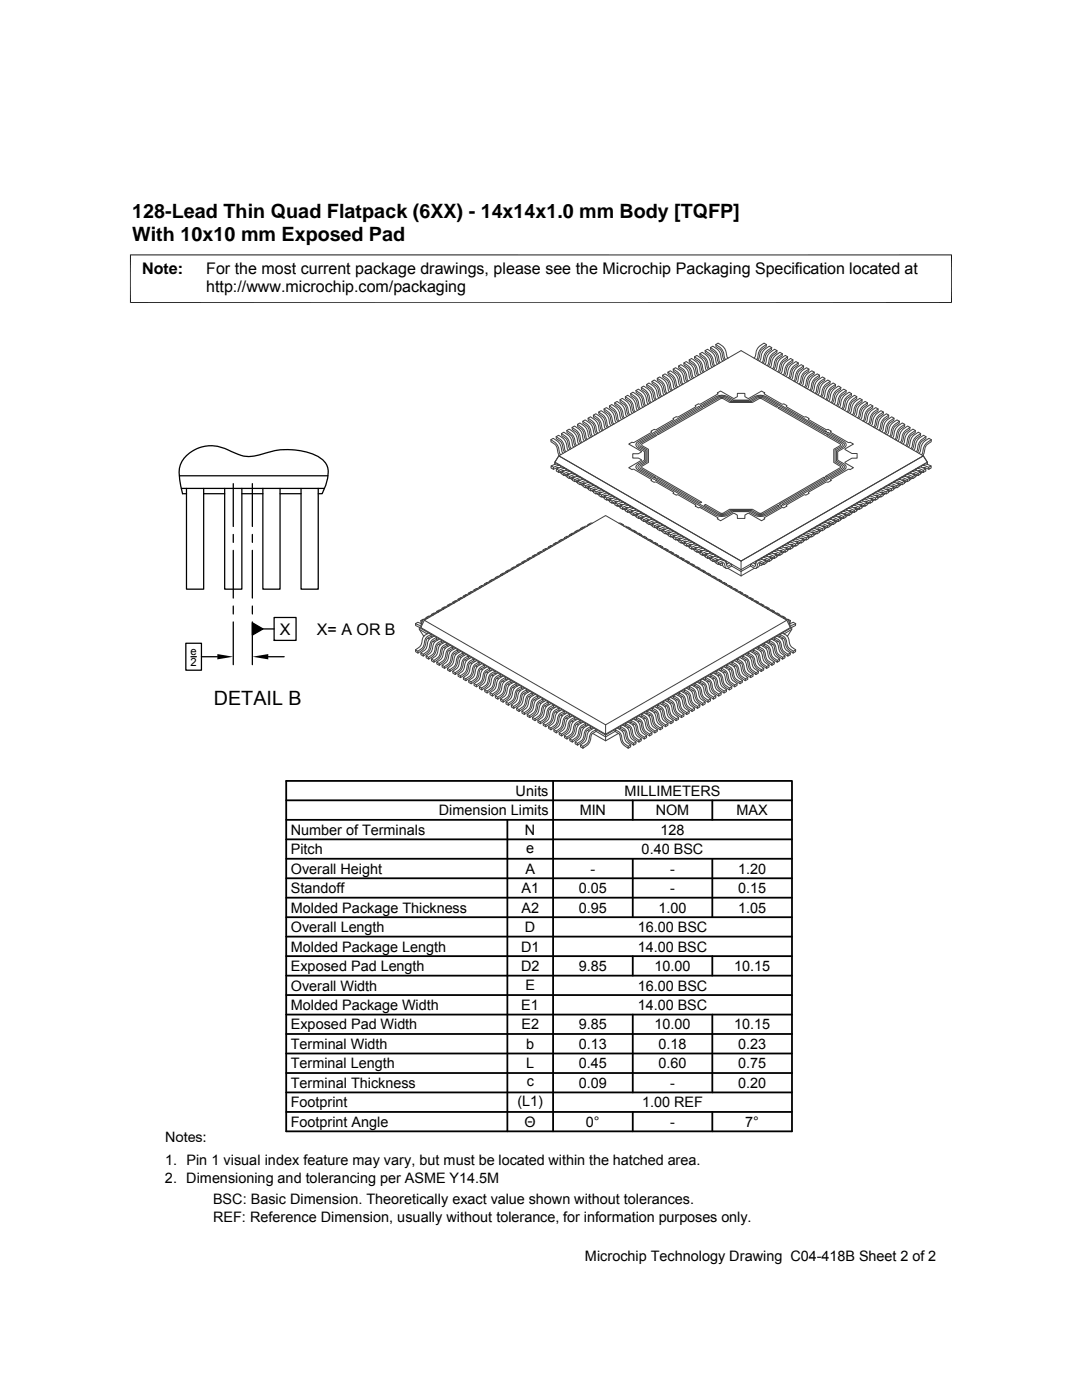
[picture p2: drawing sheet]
<svg xmlns="http://www.w3.org/2000/svg" width="216mm" height="279mm" viewBox="0 0 216 279" stroke-linecap="round" stroke-linejoin="round" font-family="sans-serif">
<defs><g id="words">
<g font-size="3.9">
<text x="26.4" y="43.5">128-Lead Thin Quad Flatpack (6XX) - 14x14x1.0 mm Body [TQFP]</text>
<text x="26.4" y="48">With 10x10 mm Exposed Pad</text>
<text x="42.7" y="140.7">DETAIL B</text>
</g>
<g font-size="3.2">
<text x="28.4" y="54.6">Note:</text>
<text x="41.1" y="54.6">For the most current package drawings, please see the Microchip Packaging Specification located at</text>
<text x="41.1" y="58.3">http://www.microchip.com/packaging</text>
<text x="55.8" y="126.7">X</text>
<text x="63.2" y="126.6">X= A OR B</text>
</g>
<g font-size="2.9">
<text x="102.9" y="158.8">Units</text>
<text x="124.6" y="158.8">MILLIMETERS</text>
<text x="58" y="166.6">Number of Terminals</text>
<text x="87.6" y="162.7">Dimension Limits</text>
<text x="104.8" y="166.6">N</text>
<text x="115.7" y="162.7">MIN</text>
<text x="130.8" y="162.7">NOM</text>
<text x="131.8" y="166.6">128</text>
<text x="147" y="162.7">MAX</text>
<text x="58" y="170.5">Pitch</text>
<text x="105" y="170.2">e</text>
<text x="128" y="170.5">0.40 BSC</text>
<text x="58" y="174.4">Overall Height</text>
<text x="58" y="178.2">Standoff</text>
<text x="104.1" y="178.2">A1</text>
<text x="104.8" y="174.4">A</text>
<text x="115.5" y="178.2">0.05</text>
<text x="117.8" y="174.4">-</text>
<text x="133.7" y="174.4">-</text>
<text x="133.7" y="178.2">-</text>
<text x="147.3" y="174.4">1.20</text>
<text x="147.3" y="178.2">0.15</text>
<text x="58" y="182.1">Molded Package Thickness</text>
<text x="104.1" y="182.1">A2</text>
<text x="115.5" y="182.1">0.95</text>
<text x="131.4" y="182.1">1.00</text>
<text x="147.3" y="182.1">1.05</text>
<text x="58" y="186">Overall Length</text>
<text x="58" y="189.9">Molded Package Length</text>
<text x="104" y="189.9">D1</text>
<text x="104.8" y="186">D</text>
<text x="127.2" y="189.9">14.00 BSC</text>
<text x="127.3" y="186">16.00 BSC</text>
<text x="58" y="197.7">Overall Width</text>
<text x="58" y="193.8">Exposed Pad Length</text>
<text x="104" y="193.8">D2</text>
<text x="104.8" y="197.7">E</text>
<text x="115.5" y="193.8">9.85</text>
<text x="127.3" y="197.7">16.00 BSC</text>
<text x="130.6" y="193.8">10.00</text>
<text x="146.5" y="193.8">10.15</text>
<text x="58" y="201.6">Molded Package Width</text>
<text x="104" y="201.6">E1</text>
<text x="127.2" y="201.6">14.00 BSC</text>
<text x="58" y="209.3">Terminal Width</text>
<text x="58" y="205.4">Exposed Pad Width</text>
<text x="104" y="205.4">E2</text>
<text x="105" y="209.3">b</text>
<text x="115.5" y="205.4">9.85</text>
<text x="115.5" y="209.3">0.13</text>
<text x="130.6" y="205.4">10.00</text>
<text x="131.4" y="209.3">0.18</text>
<text x="146.5" y="205.4">10.15</text>
<text x="147.3" y="209.3">0.23</text>
<text x="58" y="213.2">Terminal Length</text>
<text x="105" y="213.2">L</text>
<text x="115.5" y="213.2">0.45</text>
<text x="131.4" y="213.2">0.60</text>
<text x="147.3" y="213.2">0.75</text>
<text x="58" y="221">Footprint</text>
<text x="58" y="217.1">Terminal Thickness</text>
<text x="103.3" y="220.7">(L1)</text>
<text x="105.1" y="216.8">c</text>
<text x="115.5" y="217.1">0.09</text>
<text x="128.1" y="221">1.00 REF</text>
<text x="133.7" y="217.1">-</text>
<text x="147.3" y="217.1">0.20</text>
<text x="32.9" y="228">Notes:</text>
<text x="58" y="224.9">Footprint Angle</text>
<text x="104.7" y="224.9">Θ</text>
<text x="116.9" y="224.9">0°</text>
<text x="133.7" y="224.9">-</text>
<text x="148.7" y="224.9">7°</text>
<text x="32.9" y="232.6">1. Pin 1 visual index feature may vary, but must be located within the hatched area.</text>
<text x="32.9" y="236.2">2. Dimensioning and tolerancing per ASME Y14.5M</text>
<text x="42.5" y="243.9">REF: Reference Dimension, usually without tolerance, for information purposes only.</text>
<text x="42.5" y="240.2">BSC: Basic Dimension. Theoretically exact value shown without tolerances.</text>
<text x="116.7" y="251.7">Microchip Technology Drawing C04-418B Sheet 2 of 2</text>
</g>
<g font-size="2.2">
<text x="38" y="130.8">e</text>
<text x="38" y="132.9">2</text>
</g>
</g></defs>
<g fill="none" stroke="#404040" stroke-width=".2">
<path d="M123.7 79.8a2.95 2.95 0 0 1 1.8 2.7l.2 .3M124.8 79.2a2.96 2.96 0 0 1 1.7 2.7l.3 .3M125.8 78.5a2.88 2.88 0 0 1 1.8 2.7l.2 .4M126.9 77.9a3.3 3.3 0 0 1 1.8 2.8l.2 .2M128 77.3a3.2 3.2 0 0 1 1.8 2.8l.2 .2M129 76.7a3.1 3.1 0 0 1 1.8 2.8l.2 .2M130.1 76.1a2.94 2.94 0 0 1 1.7 2.7l.3 .3M131.1 75.5a2.91 2.91 0 0 1 1.8 2.7l.2 .3M131.5 79.4a1.2 1.2 0 0 1-.4-1.1 2.42 2.42 0 0 0-1.6-1.9l-.5 .3 .1 .4a2.11 2.11 0 0 1 1.3 2.1l.3 .7M132.2 74.9a2.91 2.91 0 0 1 1.8 2.7l.2 .3M132.6 78.8l-.2-.2a3.1 3.1 0 0 0-1.8-2.8l-.5 .3v.4a2.1 2.1 0 0 1 1.4 2.1l.3 .6M133.3 74.3a3.2 3.2 0 0 1 1.8 2.7l.2 .3"/>
<path d="M133.6 78.2l-.2-.2a3.1 3.1 0 0 0-1.8-2.8l-.5 .3 .1 .4a2.11 2.11 0 0 1 1.3 2.1l.4 .6M134.3 73.7a3.1 3.1 0 0 1 1.8 2.7l.2 .2M134.7 77.6l-.2-.2a3.1 3.1 0 0 0-1.8-2.8l-.5 .3v.4a2.13 2.13 0 0 1 1.4 2.1l.3 .6M135.4 73a3.1 3.1 0 0 1 1.8 2.8l.2 .2M135.7 77l-.3-.6a2.55 2.55 0 0 0-1.6-2.4l-.5 .3v.4a2.2 2.2 0 0 1 1.4 2.1l.3 .6M136.5 72.4a2.97 2.97 0 0 1 1.7 2.8l.3 .2M136.8 76.4l-.3-.7a2.52 2.52 0 0 0-1.7-2.3l-.5 .3 .1 .4a2.1 2.1 0 0 1 1.3 2.1l.4 .6M137.5 71.8a3.1 3.1 0 0 1 1.8 2.8l.2 .2M137.9 75.8a1.2 1.2 0 0 1-.4-1.1 2.36 2.36 0 0 0-1.6-1.9l-.5 .2v.4a2.07 2.07 0 0 1 1.4 2.1l.3 .7M138.6 71.2a2.84 2.84 0 0 1 1.7 2.7l.3 .3M138.9 75.1l-.2-.2a3.2 3.2 0 0 0-1.8-2.7l-.4 .2v.4a2.08 2.08 0 0 1 1.4 2.1l.3 .7M139.6 70.6a3.2 3.2 0 0 1 1.8 2.8l.2 .2"/>
<path d="M140 74.5l-.2-.2a3.1 3.1 0 0 0-1.8-2.8l-.5 .3v.4a2.06 2.06 0 0 1 1.4 2.1l.3 .7M140.7 70a3.1 3.1 0 0 1 1.8 2.8l.2 .2M141.1 73.9l-.3-.2a3.1 3.1 0 0 0-1.7-2.8l-.5 .3v.4a2.1 2.1 0 0 1 1.4 2.1l.3 .7M141.8 69.4a3.1 3.1 0 0 1 1.8 2.8l.2 .1M142.1 73.3l-.2-.2a3.1 3.1 0 0 0-1.8-2.8l-.5 .3 .1 .4a2.14 2.14 0 0 1 1.4 2.1l.3 .6M142.8 68.7a2.99 2.99 0 0 1 1.8 2.8l.2 .2M143.2 72.7l-.4-.7a2.47 2.47 0 0 0-1.6-2.3l-.5 .3v.4a2.12 2.12 0 0 1 1.4 2.1l.3 .6M144.3 72.1a1.16 1.16 0 0 1-.5-1.1 2.45 2.45 0 0 0-1.6-1.9l-.4 .3v.4a2.07 2.07 0 0 1 1.4 2l.3 .7M145.3 71.5l-.2-.2a3.2 3.2 0 0 0-1.8-2.8l-.5 .2 .1 .5a2.07 2.07 0 0 1 1.3 2l.3 .7M150.5 71.5l.3-.7a2.51 2.51 0 0 1 1.6-2.3l.5 .2v.5a2.12 2.12 0 0 0-1.4 2l-.3 .7M151.5 72.1l.3-.7a2.5 2.5 0 0 1 1.7-2.3l.5 .3-.1 .4a2.15 2.15 0 0 0-1.3 2.1l-.3 .6M152.6 72.7l.2-.2a3.1 3.1 0 0 1 1.8-2.8l.4 .3v.4a2.11 2.11 0 0 0-1.4 2.1l-.3 .6"/>
<path d="M152.9 68.7a3.1 3.1 0 0 0-1.8 2.8l-.2 .2M153.6 73.3l.2-.2a3.1 3.1 0 0 1 1.8-2.8l.5 .3v.4a2.05 2.05 0 0 0-1.4 2.1l-.3 .6M154 69.4a3.2 3.2 0 0 0-1.8 2.8l-.2 .1M154.7 73.9l.2-.2a3.2 3.2 0 0 1 1.8-2.8l.5 .3-.1 .4a2.05 2.05 0 0 0-1.3 2.1l-.4 .7M155 70a2.86 2.86 0 0 0-1.7 2.7l-.3 .3M155.7 74.5l.3-.4a2.65 2.65 0 0 1 1.8-2.6l.4 .3v.4a2.08 2.08 0 0 0-1.4 2.1l-.3 .7M156.1 70.6a2.9 2.9 0 0 0-1.7 2.7l-.3 .3M156.8 75.1l.3-.3a2.73 2.73 0 0 1 1.7-2.6l.5 .2v.4a2.11 2.11 0 0 0-1.4 2.1l-.3 .7M157.2 71.2a3.1 3.1 0 0 0-1.8 2.8l-.2 .2M157.9 75.8l.3-.7a2.55 2.55 0 0 1 1.7-2.3l.5 .2-.1 .4a2.15 2.15 0 0 0-1.4 2.2l-.3 .6M158.2 71.8a3.1 3.1 0 0 0-1.8 2.8l-.2 .2M158.9 76.4l.3-.2a3.1 3.1 0 0 1 1.7-2.8l.5 .3v.4a2.1 2.1 0 0 0-1.4 2.1l-.3 .6"/>
<path d="M159.3 72.4a3.1 3.1 0 0 0-1.8 2.8l-.2 .2M160 77l.2-.2a3.1 3.1 0 0 1 1.8-2.8l.5 .3v.4a2.12 2.12 0 0 0-1.4 2.1l-.4 .6M160.4 73a3.2 3.2 0 0 0-1.8 2.8l-.3 .2M161.1 77.6l.2-.2a3.1 3.1 0 0 1 1.8-2.8l.4 .3v.4a2.1 2.1 0 0 0-1.4 2.1l-.3 .6M161.4 73.7a2.83 2.83 0 0 0-1.7 2.6l-.3 .3M162.1 78.2a1.2 1.2 0 0 0 .4-1.1 2.36 2.36 0 0 1 1.6-1.9l.5 .3v.4a2.11 2.11 0 0 0-1.4 2.1l-.3 .6M162.5 74.3a2.91 2.91 0 0 0-1.8 2.7l-.2 .3M163.2 78.8l.3-.6a2.52 2.52 0 0 1 1.7-2.4l.5 .3-.1 .4a2.11 2.11 0 0 0-1.3 2.1l-.4 .6M163.5 74.9a2.94 2.94 0 0 0-1.7 2.7l-.3 .3M164.3 79.4l.3-.6a2.6 2.6 0 0 1 1.6-2.4l.5 .3v.4a2.14 2.14 0 0 0-1.4 2.1l-.3 .7M164.6 75.5a3.1 3.1 0 0 0-1.8 2.8l-.2 .2M165.7 76.1a3.1 3.1 0 0 0-1.8 2.8l-.2 .2"/>
<path d="M166.7 76.7a3.2 3.2 0 0 0-1.8 2.8l-.2 .2M167.8 77.3a2.88 2.88 0 0 0-1.8 2.7l-.2 .3M168.8 77.9a2.95 2.95 0 0 0-1.7 2.7l-.2 .3M169.9 78.5a2.99 2.99 0 0 0-1.8 2.8l-.2 .3M171 79.2a3.2 3.2 0 0 0-1.8 2.8l-.2 .2M172 79.8a3.2 3.2 0 0 0-1.8 2.8l-.2 .2M109.9 87.8a2.99 2.99 0 0 1 1.8 2.7l.2 .2M110 93l.4 .3v.4l-.5-.3zM110.7 92.2l37.2 21.5 37.1-21.5M110.7 92.6v-.4l.8-1.2 36.4 21M110.7 92.6h.1M111 87.1a3.1 3.1 0 0 1 1.8 2.8l.2 .2"/>
<path d="M111 93.6l.5 .3v.4l-.5-.3zM111.2 93.3v.2M111.5 91l-.8 1.2v.4M111.5 91l36.4-21 36.3 21M111.5 91l36.4 21M111.5 93.4l-.2-.1-.9 .4M111.6 94.2l.4 .2M111.7 92.9l-.7-.3-1 .4M111.7 92.9l.3 .3M111.7 92.9a1.36 1.36 0 0 0-1.3 .4M111.8 94.1l.3 .4M112 86.5a2.86 2.86 0 0 1 1.8 2.7l.2 .3"/>
<path d="M112.1 94.2l.5 .3-.1 .4-.4-.3zM112.1 94h.2M112.2 93.9l.1 .2M112.4 90.5l-.2-.2a3.2 3.2 0 0 0-1.8-2.8l-.5 .3v.4a2.07 2.07 0 0 1 1.4 2l.3 .7M112.6 93.3l-.1 .1M112.6 94l-.2-.1-.9 .4M112.7 94.8l.3 .2M112.8 93.5l-.7-.3-1.1 .4M112.8 93.5l.2 .3M112.8 93.5a1.36 1.36 0 0 0-1.3 .4M112.8 94.7l.3 .4M112.9 93.7l.2-.1v.2"/>
<path d="M113.1 85.9a2.91 2.91 0 0 1 1.8 2.8l.2 .2M113.2 94.8l.4 .3v.4l-.5-.3zM113.2 94.6l.1 .1M113.3 94.6v.1M113.5 89.9l-.3-.3a3.1 3.1 0 0 0-1.7-2.7l-.5 .2v.4a2.07 2.07 0 0 1 1.4 2.2l.3 .6M113.7 93.9l-.1 .1M113.7 94.6l-.2-.1-1 .4M113.7 95.4l.4 .3M113.9 94.1l-.8-.3-1 .4M113.9 94.1l.2 .3M113.9 94.1h-.3l-1 .4M113.9 95.4l.3 .3"/>
<path d="M114 94.3l.1-.1v.2M114.2 85.3a3.1 3.1 0 0 1 1.8 2.8l.2 .2M114.2 95.4l.5 .3v.4l-.5-.3zM114.3 95.2l.1 .1M114.4 95.2v.2M114.5 89.2l-.2-.2a3.1 3.1 0 0 0-1.8-2.7l-.5 .2 .1 .4a2.11 2.11 0 0 1 1.3 2.1l.4 .7M114.7 94.6h-.1M114.7 95.2l-.2-.1-.9 .4M114.8 96.1l.3 .2M114.9 94.8l.2 .3M114.9 94.8l-.7-.4-1 .4M114.9 94.8l-.2-.1-1.1 .4"/>
<path d="M115 96l.3 .3M115.1 94.9l.1-.1v.3M115.2 84.7a3.1 3.1 0 0 1 1.8 2.8l.2 .2M115.3 96.1l.5 .2-.1 .4-.4-.2zM115.3 95.8l.1 .1M115.4 95.8l.1 .2M115.6 88.6l-.2-.2a3.1 3.1 0 0 0-1.8-2.8l-.5 .3v.4a2.13 2.13 0 0 1 1.4 2.1l.3 .7M115.8 95.2h-.1M115.8 95.8h-.4l-.7 .3M115.8 96.7l.4 .2M116 95.4l.2 .3M116 95.4l-.8-.4-1 .4"/>
<path d="M116 95.4l-.3-.1-1 .4M116 96.6l.3 .3M116.1 95.5l.2-.1v.3M116.3 84.1a2.95 2.95 0 0 1 1.7 2.7l.3 .3M116.4 96.7l.4 .2v.4l-.5-.2zM116.4 96.4l.1 .1M116.5 96.4v.2M116.6 88l-.3-.7a2.44 2.44 0 0 0-1.7-2.3l-.4 .3v.4a2.1 2.1 0 0 1 1.4 2.1l.3 .7M116.8 95.8h.1M116.9 96.4h-.5l-.7 .3M116.9 97.3l.4 .2M117.1 96l.2 .3"/>
<path d="M117.1 96l-.8-.3-1 .4M117.1 96l-.3-.1-1 .4M117.1 97.2l.3 .3M117.2 96.1l.1-.1v.3M117.3 83.5a2.94 2.94 0 0 1 1.8 2.7l.2 .2M117.3 96.3l-.9 .4M117.3 96.3l.8 .3M117.4 97.3l.5 .3v.4l-.5-.3zM117.5 97l.1 .1M117.5 97l.1 .2M117.7 87.4l-.3-.4a2.65 2.65 0 0 0-1.7-2.6l-.5 .3 .1 .4a2.07 2.07 0 0 1 1.3 2.1l.3 .6M117.9 96.4h-.1"/>
<path d="M117.9 97h-.4l-.7 .3M118 97.9l.3 .2M118.1 96.6l.2 .3M118.1 96.6l-.3-.1-1 .4M118.2 97.8l.2 .3M118.2 96.7l.2-.1v.3M118.4 82.8a2.91 2.91 0 0 1 1.8 2.7l.2 .3M118.5 97.9l.4 .3v.4l-.5-.3zM118.5 97.7h.1M118.6 97.6l.1 .2M118.8 86.8l-.2-.2a3.2 3.2 0 0 0-1.8-2.8l-.5 .3v.4a2.07 2.07 0 0 1 1.4 2l.3 .7M119 97h-.1"/>
<path d="M119 97.7l-.4-.1-.7 .4M119 98.5l.4 .2M119.2 97.2l.2 .3M119.2 97.2l-.8-.3-1 .4M119.2 97.2h-.3l-1 .4M119.2 98.4l.3 .3M119.3 97.3h.1v.2M119.5 82.2a3.2 3.2 0 0 1 1.8 2.8l.2 .2M119.5 98.5l.5 .3v.4l-.5-.3zM119.6 98.3h.1M119.7 98.2v.2M119.8 86.2l-.2-.2a3.1 3.1 0 0 0-1.8-2.8l-.5 .3 .1 .4a2.07 2.07 0 0 1 1.3 2.1l.4 .6"/>
<path d="M120 97.6l-.1 .1M120.1 98.3l-.5-.1-.7 .4M120.1 99.1l.3 .2M120.2 97.8l.2 .3M120.2 97.8l-.7-.3-1 .4M120.2 97.8h-.2l-1.1 .4M120.3 99l.3 .4M120.4 98l.1-.1v.2M120.5 81.6a3.2 3.2 0 0 1 1.8 2.8l.2 .2M120.5 98.1l.8 .3M120.5 98.1l-1 .4M120.6 99.1l.5 .3-.1 .4-.4-.3z"/>
<path d="M120.6 98.9h.2M120.7 98.8l.1 .2M120.9 85.6l-.2-.2a3.1 3.1 0 0 0-1.8-2.8l-.5 .2v.4a2.07 2.07 0 0 1 1.4 2.2l.3 .6M121.1 98.2l-.1 .1M121.1 98.9l-.4-.1-.7 .4M121.2 99.7l.3 .2M121.3 98.4l.2 .3M121.3 98.4h-.3l-1 .4M121.3 99.7l.3 .3M121.4 98.6l.2-.1v.2M121.6 81a3.1 3.1 0 0 1 1.8 2.8l.2 .2M121.6 99.7l.5 .3v.4l-.5-.3z"/>
<path d="M121.7 99.5h.1M121.8 99.4v.3M121.9 84.9l-.3-.6a2.55 2.55 0 0 0-1.6-2.3l-.5 .2v.4a2.15 2.15 0 0 1 1.4 2.1l.3 .7M122.2 98.8l-.2 .1M122.2 99.5h-.4l-.8 .3M122.3 99.1l-.7-.4-1 .4M122.3 99.1l.3 .3M122.3 99.1l-.2-.1-1 .4M122.5 99.2l.1-.1v.2M122.7 80.4a3.1 3.1 0 0 1 1.7 2.8l.3 .2M123 84.3l-.3-.6a2.55 2.55 0 0 0-1.7-2.4l-.5 .3 .1 .4a2.12 2.12 0 0 1 1.3 2.1l.4 .7M123.2 99.4l-.1 .1"/>
<path d="M123.4 99.7l-.7-.4-1.1 .4M123.4 99.7l.2 .3M123.4 99.7l-.3-.1-1 .4M123.5 99.8l.2-.1v.2M123.7 99.9l.8 .4M123.7 99.9l-1 .5M124.1 83.7l-.4-.6a2.51 2.51 0 0 0-1.6-2.4l-.5 .3v.4a2.08 2.08 0 0 1 1.4 2.1l.3 .7M125.1 83.1l-.2-.2a3.2 3.2 0 0 0-1.8-2.8l-.4 .3v.4a2.08 2.08 0 0 1 1.3 2.1l.4 .6M125.5 88.6l.6-.4 .4 .1 3.4-2 .1-.1-.1-.1 .6-.4h.5l3.4-2-.1-.2 .7-.4 .4 .1 3.4-2-.1-.2 .7-.4 .3 .1 3.5-2 .1-.1-.2-.2 .7-.4 2.6 1.5 .7-.3v-.7h1.5v.7l.7 .3 2.7-1.5 .6 .4-.1 .1v.2l3.5 1.9h.4l.6 .4-.1 .1 .1 .1 3.4 2 .4-.1 .7 .4-.1 .3 3.5 2 .3-.1 .7 .4-.2 .1 .1 .1 3.4 2 .4-.1 .7 .4-1.7 1.1 1.4 .8h1v.9h-1l-1.4 .9 1.7 1-.7 .4h-.4l-3.5 2 .2 .2-.7 .4-.4-.1-3.4 2 .1 .2-.7 .4-.4-.1-3.4 2.1h-.1l.1 .2-.6 .4-.4-.1-3.5 2 .1 .2-.6 .4-2.6-1.5-.8 .4v.7h-1.5v-.7l-.8-.4-2.5 1.5-.7-.4 .2-.1-.1-.1-3.4-2-.4 .1-.7-.4 .1-.2-3.5-2.1-.3 .1-.7-.4 .1-.1v-.1l-3.4-2-.5 .1-.6-.4 .1-.2h-.1l-3.4-2.1-.4 .1-.6-.4 2.5-1.5-.6-.4h-1.1v-.8h1.1l.6-.5zM126.2 82.5l-.2-.2a3.1 3.1 0 0 0-1.8-2.8l-.5 .3v.4a2.06 2.06 0 0 1 1.4 2.1l.3 .6M127 88.4l12.4-7.3 .3 .2-12.3 7.2v.5l1.5 1v2l-1.3 .7-.3 .5 .3 .5 3 1.7 .2-.2-3.1-1.8v-.4l.2-.1 1.2-.8v-2.3l-1.2-.7-.2-.3 .2-.4 2.9-1.7 .3 .2-3 1.8 .1 .3 1.2 .7v2.6l-1.2 .7-.1 .3 11.9 6.9-.3 .2-8.6-5-.5 .3-3.2-1.8a.7 .7 0 0 1-.5-.7 .7 .7 0 0 1 .5-.7l1.2-.7v-1.7l-1.4-.8-.3-.4zM127.3 81.9l-.3-.2a3.2 3.2 0 0 0-1.7-2.8l-.5 .3v.4a2.06 2.06 0 0 1 1.4 2.1l.3 .6"/>
<path d="M128.3 81.3l-.3-.6a2.67 2.67 0 0 0-1.7-2.4l-.5 .2 .1 .5a2.11 2.11 0 0 1 1.3 2l.4 .7M129.4 80.7l-.4-.7a2.6 2.6 0 0 0-1.6-2.3l-.5 .2v.4a2.13 2.13 0 0 1 1.4 2.1l.3 .7M130.4 80.1l-.3-.7a2.56 2.56 0 0 0-1.7-2.4l-.4 .3v.4a2.08 2.08 0 0 1 1.4 2.1l.3 .7M130.8 95.8l.3-.1 12.1 7a1.88 1.88 0 0 0 1.7 0l1.2-.7h3.5a2.71 2.71 0 0 0 3 .7l2.9-1.7-.3-.2-3.1 1.8a2.44 2.44 0 0 1-2.2-.8h-4l-1.3 .7-.6 .2-.6-.2-2.9-1.7 .3-.1 3 1.7h.6l1.2-.8h4.6l1.2 .8h.5l12.5-7.2 .3 .2-9.2 5.3 .5 .3-3.2 1.8a3.1 3.1 0 0 1-3.4-.7h-3a3.2 3.2 0 0 1-3.5 .7zM131.1 86.6l9.2-5.3-.6-.3 3.2-1.9a2.47 2.47 0 0 1 2.3 0l1.2 .7h3a3.2 3.2 0 0 1 3.4-.7l12.1 7-.2 .2-12.1-7a1.88 1.88 0 0 0-1.7 0l-1.3 .7h-3.5a2.69 2.69 0 0 0-2.9-.7l-2.9 1.7 .2 .1 2.9-1.7 .6-.1 .6 .1 1.3 .8h4a2.44 2.44 0 0 1 2.2-.8l3.1 1.7-.2 .2-3.1-1.8-.5 .1-1.2 .7h-4.6l-1.2-.7-.6-.1-12.5 7.2zM155.2 81.4l.3-.1 9.2 5.3 .5-.3 3.2 1.8 .4 .5-.1 .6-1.5 .9v1.7l1.5 1 .1 .3-.1 .5-12.4 7.2-.3-.1 12.4-7.2v-.6l-1.5-.9v-2l1.5-1 .1-.4-.4-.3-2.9-1.7-.3 .1 3 1.7 .2 .4-.2 .3-1.3 .7v2.3l1.3 .8 .2 .3-.1 .2-3.1 1.8-.2-.1 3-1.8v-.2l-1.3-.8v-2.6l1.2-.7 .1-.3zM165.3 80.1l.3-.6a2.66 2.66 0 0 1 1.7-2.5l.5 .3-.1 .4a2.11 2.11 0 0 0-1.3 2.1l-.3 .7M166.4 80.7l.2-.2a3.2 3.2 0 0 1 1.8-2.8l.4 .2v.4a2.06 2.06 0 0 0-1.3 2.2l-.4 .6M167.4 81.3l.2-.2a3.1 3.1 0 0 1 1.8-2.8l.5 .2v.5a2.06 2.06 0 0 0-1.4 2.1l-.3 .6M168.5 81.9l.2-.2a3.3 3.3 0 0 1 1.8-2.8l.5 .3-.1 .4a2.08 2.08 0 0 0-1.3 2l-.4 .7M169.5 82.5l.4-.7a2.51 2.51 0 0 1 1.7-2.3l.4 .3v.4a2.08 2.08 0 0 0-1.4 2.1l-.3 .6M170.6 83.1l.4-.7a2.51 2.51 0 0 1 1.6-2.3l.5 .3v.4a2.13 2.13 0 0 0-1.4 2.1l-.3 .6"/>
<path d="M171.7 83.7l.3-.6a2.55 2.55 0 0 1 1.7-2.4l.5 .3-.1 .4a2.15 2.15 0 0 0-1.4 2.1l-.3 .7M172.1 100l.5-.4 1 .4M172.2 99.8l-.1-.1v.2M172.3 99.7l.8-.4 1 .4M172.5 99.4l.1 .1M172.7 84.3l.3-.2a3.1 3.1 0 0 1 1.7-2.8l.5 .3v.4a2.08 2.08 0 0 0-1.4 2.1l-.3 .7M173.1 80.4a2.92 2.92 0 0 0-1.8 2.7l-.2 .3M173.2 99.4l.2-.3 .3-.1 1 .4M173.2 99.2l-.1-.1v.2M173.4 99.1l.7-.4 1.1 .4M173.6 99.5h.4l.7 .3M173.6 98.8l.1 .1"/>
<path d="M173.8 84.9l.2-.1a3.1 3.1 0 0 1 1.8-2.8l.5 .2v.4a2.07 2.07 0 0 0-1.4 2.1l-.3 .7M173.9 99.4v.3M174.1 99.5h-.2M174.2 81a3.2 3.2 0 0 0-1.8 2.8l-.3 .2M174.2 98.7l.3-.3h.2l1 .4M174.3 98.6l-.1-.1v.2M174.4 99.7l-.3 .3M174.5 98.4l.7-.3 1 .4M174.6 99.7l-.4 .2M174.6 98.9l.4-.1 .8 .4M174.6 98.2l.2 .1M174.7 99.4l.5-.3v.4l-.5 .3z"/>
<path d="M174.9 85.6l.2-.2a3.2 3.2 0 0 1 1.8-2.8l.4 .2v.4a2.07 2.07 0 0 0-1.3 2.1l-.4 .7M175 98.8v.2M175.1 98.9h-.1M175.2 81.6a2.91 2.91 0 0 0-1.7 2.7l-.3 .3M175.3 98.1l.2-.3h.3l1 .4M175.4 98l-.2-.1v.2M175.5 99l-.3 .4M175.5 97.8l.8-.3 1 .4M175.6 99.1l-.3 .2M175.7 98.3l.4-.1 .7 .4M175.7 97.6l.1 .1M175.7 98.8l.5-.3 .1 .4-.5 .3z"/>
<path d="M175.9 86.2l.2-.2a3.2 3.2 0 0 1 1.8-2.8l.5 .3v.4a2.07 2.07 0 0 0-1.4 2l-.3 .7M176.1 98.2l-.1 .2M176.2 98.3h-.2M176.3 82.2a2.94 2.94 0 0 0-1.8 2.7l-.2 .3M176.4 97.5l.2-.3h.2l1.1 .4M176.4 97.3h-.1v.2M176.5 98.4l-.3 .3M176.6 97.2l.7-.3 1.1 .4M176.7 98.5l-.3 .2M176.8 97.7l.4-.1 .7 .4M176.8 97h.1M176.8 98.2l.5-.3v.4l-.5 .3z"/>
<path d="M177 86.8l.3-.7a2.47 2.47 0 0 1 1.7-2.3l.5 .3-.1 .4a2.12 2.12 0 0 0-1.3 2.1l-.4 .6M177.1 97.6v.2M177.2 97.7h-.1M177.3 82.8a2.99 2.99 0 0 0-1.7 2.8l-.3 .2M177.4 96.9l.3-.3 .2-.1 1 .4M177.5 96.7l-.1-.1v.3M177.6 97.8l-.3 .3M177.7 96.6l.7-.3 1 .4M177.8 97.9l-.4 .2M177.8 97h.4l.8 .3M177.8 96.4h.1M177.9 97.6l.5-.3v.4l-.5 .3z"/>
<path d="M178.1 87.4l.2-.2a3.1 3.1 0 0 1 1.7-2.8l.5 .3v.4a2.15 2.15 0 0 0-1.4 2.1l-.3 .6M178.2 97v.2M178.3 97l-.1 .1M178.4 83.5a3.1 3.1 0 0 0-1.8 2.8l-.2 .1M178.5 96.3l.2-.3 .3-.1 1 .4M178.6 96.1l-.2-.1v.3M178.6 97.2l-.2 .3M178.7 96l.8-.3 1 .4M178.8 97.3l-.3 .2M178.9 96.4h.4l.7 .3M178.9 95.8h.1M178.9 96.9l.5-.2v.4l-.4 .2z"/>
<path d="M179.1 88l.2-.2a3.1 3.1 0 0 1 1.8-2.8l.5 .3-.1 .4a2.1 2.1 0 0 0-1.3 2.1l-.3 .7M179.3 96.4l-.1 .2M179.4 96.4l-.2 .1M179.5 84.1a3.1 3.1 0 0 0-1.8 2.8l-.2 .2M179.6 95.7l.2-.3 .2-.1 1 .4M179.6 95.5l-.1-.1v.3M179.7 96.6l-.3 .3M179.8 95.4l.7-.4 1 .4M179.9 96.7l-.3 .2M179.9 95.8h.5l.7 .3M180 95.2h.1M180 96.3l.5-.2v.4l-.5 .2z"/>
<path d="M180.2 88.6l.2-.2a3.1 3.1 0 0 1 1.8-2.8l.4 .3v.4a2.06 2.06 0 0 0-1.4 2.1l-.3 .7M180.3 95.8v.2M180.4 95.8l-.1 .1M180.5 84.7a3.2 3.2 0 0 0-1.8 2.8l-.2 .2M180.6 95.1l.2-.3 .3-.1 1 .4M180.7 94.9l-.1-.1v.3M180.8 96l-.3 .3M180.8 94.8l.8-.4 1 .4M181 96.1l-.4 .2M181 95.2l.2-.1 .9 .4M181 94.6h.1M181 95.7l.5-.3v.4l-.4 .3z"/>
<path d="M181.2 89.2l.2-.2a3.2 3.2 0 0 1 1.8-2.7l.5 .2v.4a2.06 2.06 0 0 0-1.4 2.1l-.3 .7M181.4 95.2l-.1 .2M181.5 95.2l-.1 .1M181.6 85.3a2.84 2.84 0 0 0-1.8 2.7l-.2 .3M181.7 94.4l.2-.3h.3l1 .4M181.8 94.3l-.2-.1v.2M181.8 95.4l-.3 .3M181.9 94.1l.7-.3 1 .4M182 95.4l-.3 .3M182.1 94.6l.2-.1 .9 .4M182.1 93.9l.1 .1M182.1 95.1l.5-.3v.4l-.5 .3z"/>
<path d="M182.3 89.9a1.2 1.2 0 0 0 .4-1.1 2.36 2.36 0 0 1 1.6-1.9l.5 .2-.1 .4a2.07 2.07 0 0 0-1.3 2.1l-.4 .7M182.5 94.6l-.1 .1M182.6 85.9a2.87 2.87 0 0 0-1.7 2.7l-.2 .3M182.7 93.8l.2-.3a1.36 1.36 0 0 1 1.3 .4M182.8 93.7l-.1-.1v.2M182.9 94.7l-.3 .4M182.9 93.5l.8-.3 1 .4M183.1 94.8l-.4 .2M183.1 94l.3-.1 .9 .4M183.2 93.3v.1M183.2 94.5l.4-.3 .1 .4-.5 .3zM183.4 90.5l.3-.7a2.52 2.52 0 0 1 1.7-2.3l.4 .3v.4a2.07 2.07 0 0 0-1.4 2l-.3 .7"/>
<path d="M183.5 93.9v.2M183.6 94h-.1M183.7 86.5a2.87 2.87 0 0 0-1.7 2.7l-.3 .3M183.8 93.2l.1-.2 .4-.1 1 .4M184 94.1l-.3 .4M184 92.9l.5-.3a1.36 1.36 0 0 1 1.3 .4M184.1 94.2l-.3 .2M184.2 93.4l.2-.1 .9 .4M184.2 93.9l.5-.3v.4l-.4 .3zM184.2 91l.8 1.2v.4M184.2 91l-36.3 21M184.6 93.3l-.1 .2"/>
<path d="M184.8 87.1a3.1 3.1 0 0 0-1.8 2.8l-.2 .2M185 92.6h.1M185 92.6v-.4l-.8-1.2-36.3 21M185.3 93.3l.5-.3v.4l-.5 .3zM185.8 87.8a3.1 3.1 0 0 0-1.8 2.7l-.2 .2M90.9 120l-.6 .2M91.4 119.7v-.1l.3 .1M91.7 119.7h-.4l-.5 .3M92 119.3l-.6 .3M92.2 119.4h-.3l-.2 .3M92.5 119.1v-.1l.3 .1M92.7 119.1h-.3l-.5 .3"/>
<path d="M93 118.7l-.5 .3M93.3 118.8h-.4l-.1 .3M93.8 118.5h-.4l-.5 .3M94.1 118.1l-.6 .2M94.4 118.2h-.4l-.2 .3-.3-.2v.2M94.8 117.9h-.3l-.5 .3M95.2 117.5l-.6 .2M95.4 117.6h-.4l-.1 .3-.3-.2v.2M95.7 117.2v-.1l.2 .1M95.9 117.3h-.4l-.5 .3M96.2 116.9l-.5 .2M96.5 117l-.4-.1-.2 .4"/>
<path d="M96.7 116.6v-.1l.3 .1M96.9 116.7h-.3l-.5 .2M97.3 116.3l-.6 .2M97.5 116.4l-.3-.1-.2 .4M97.8 116v-.1l.3 .1M98 116.1h-.4l-.4 .2M98.3 115.7l-.5 .2M98.6 115.7h-.4l-.1 .4M98.8 115.4v-.1l.3 .1M99.1 115.5l-.4-.1-.5 .3M99.4 115l-.6 .3M99.7 115.1h-.4l-.2 .3"/>
<path d="M99.9 114.8v-.1l.3 .1M100.1 114.9l-.3-.1-.5 .3M100.5 114.4l-.6 .3M100.7 114.5h-.3l-.2 .3M101 114.2l-.1-.2 .3 .2M101.5 113.8l-.6 .2M101.8 113.9h-.4l-.2 .3h-.4l-.4 .3M102 113.6v-.2l.3 .2M102.3 113.6h-.4l-.5 .3M102.6 113.2l-.6 .2M102.8 113.3h-.3l-.2 .3M103.1 112.9v-.1l.3 .1"/>
<path d="M103.3 113h-.3l-.5 .3M103.7 112.6l-.6 .2M103.9 112.7l-.4-.1-.1 .4M104.4 112.4h-.4l-.5 .2M104.4 112.3l-.3-.1v.2M104.7 112l-.6 .2M105 112.1l-.4-.1-.2 .4M105.5 111.8h-.4l-.5 .2M105.8 111.4l-.6 .2M106 111.4h-.3l-.2 .4-.3-.2v.1M106.5 111.2l-.3-.1-.5 .3M106.6 111.1l-.3-.1v.1"/>
<path d="M106.8 110.7l-.5 .3M107.1 110.8h-.4l-.1 .3M107.6 110.6l-.4-.1-.5 .3M107.6 110.5l-.3-.1v.1M107.9 110.1l-.6 .3M108.2 110.2a.36 .36 0 0 0-.6 .3M108.6 109.9h-.3l-.5 .3M108.7 109.9l-.3-.2v.2M109 109.5l-.6 .2M109.2 109.6h-.3l-.2 .3M109.7 109.3h-.4l-.4 .3M109.7 109.3l-.2-.2v.2"/>
<path d="M110 108.9l-.5 .2M110.3 109h-.4l-.2 .3M110.8 108.7h-.4l-.5 .3M110.8 108.6l-.3-.1v.2M111.1 108.3l-.6 .2M111.3 108.4h-.3l-.2 .3M111.9 108l-.3-.1v.2M112.2 107.7l-.6 .2M112.4 107.8h-.4l-.2 .3h-.4l-.4 .3M112.9 107.5h-.4l-.5 .3M113.2 107.1l-.6 .2M113.5 107.1h-.4l-.2 .4-.3-.2v.1"/>
<path d="M113.9 106.9h-.3l-.5 .2M114.3 106.5l-.6 .2M114.5 106.5a.36 .36 0 0 0-.5 .3l-.3-.1v.1M114.8 106.2l-.1-.1 .4 .1M115 106.3h-.4l-.4 .2M115.3 105.9l-.6 .2M115.6 105.9h-.4l-.2 .3M115.8 105.6v-.1l.3 .1M116.1 105.6h-.4l-.5 .3M116.4 105.2l-.6 .3M116.6 105.3h-.3l-.2 .3M117.1 105.1l-.3-.1-.5 .3"/>
<path d="M117.7 104.7h-.4l-.1 .3M118.2 104.4h-.4l-.5 .3M122.2 100.4l.4 .1M122.4 100.3l.3 .3M122.7 100.4l.5 .2v.4l-.5-.2zM122.7 100.1l.2 .1M122.9 100.1v.2M123.2 100.1h-.4l-.7 .3M123.3 101l.3 .2M123.5 100.9l.3 .3M123.5 104.4h.3l.5 .3M123.8 101l.4 .2v.4l-.5-.2z"/>
<path d="M123.8 100.7l.2 .1M123.9 100.7l.1 .2M124 104.7h.3l.2 .3M124.3 100.1h-.1M124.3 100.7h-.4l-.7 .3M124.4 101.6l.3 .2M124.5 100.3l-.3-.1-1 .4M124.5 100.3l.2 .3M124.5 101.5l.3 .3M124.5 105.1l.4-.1 .5 .3M124.6 100.4l.2-.1v.3M124.8 101.6l.5 .3v.4l-.5-.3z"/>
<path d="M124.9 101.3l.1 .1M125 101.3v.2M125 105.3h.4l.2 .3 .3-.1-.1 .1M125.3 105.2l.6 .3M125.3 101.3h-.4l-.7 .3M125.3 100.7h-.1M125.4 102.2l.4 .2M125.5 100.9l-.7-.3-1 .4M125.5 100.9l-.2-.1-1.1 .4M125.5 100.9l.3 .3M125.6 102.1l.3 .3M125.6 105.6h.4l.4 .3"/>
<path d="M125.7 101l.1-.1v.3M125.9 102.2l.5 .3-.1 .4-.4-.3zM125.9 101.9l.2 .1M126 101.9l.1 .2M126.1 105.9h.3l.2 .3M126.3 105.9l.6 .2M126.4 101.3h-.1M126.4 102l-.4-.1-.7 .4M126.5 102.8l.3 .2M126.6 101.5l-.7-.3-1.1 .4M126.6 101.5h-.3l-1 .4M126.6 101.5l.2 .3"/>
<path d="M126.6 106.2l.3-.1v.1M126.6 102.7l.3 .3M126.7 106.3h.3l.5 .2M126.7 101.6h.2v.2M127 102.8l.4 .3v.4l-.5-.3zM127 102.6h.1M127.1 102.5v.2M127.1 106.5h.4l.2 .3M127.4 106.5l.6 .2M127.5 101.9l-.1 .1M127.5 102.6l-.4-.1-.8 .4M127.5 103.4l.4 .2"/>
<path d="M127.7 102.1h-.3l-1 .4M127.7 102.1l.2 .3M127.7 102.1l-.8-.3-1 .4M127.7 106.8l.3-.1v.1M127.7 103.3l.3 .4M127.7 106.9h.4l.5 .2M127.8 102.3l.1-.1v.2M128 102.4l-1 .4M128 102.4l.7 .3M128 103.4l.5 .3v.4l-.5-.3zM128.1 103.2h.1M128.2 103.1v.2"/>
<path d="M128.2 107.1h.4l.2 .4 .2-.2v.1M128.5 107.1l.5 .2M128.5 102.5l-.1 .1M128.5 103.2l-.4-.1-.7 .4M128.6 104l.3 .2M128.7 102.7h-.5l-.8 .4M128.7 102.7l.2 .3M128.8 103.9l.3 .4M128.8 107.5h.4l.4 .3M128.9 102.9l.1-.1v.2M129.1 104l.5 .3-.1 .4-.4-.3zM129.1 103.8h.1"/>
<path d="M129.2 103.7l.1 .2M129.3 107.8a.36 .36 0 0 1 .5 .3M129.5 107.7l.6 .2M129.6 103.1l-.1 .1M129.6 103.8l-.2-.1-.9 .4M129.7 104.6l.3 .2M129.8 103.4h-.6l-.7 .3M129.8 103.4l.2 .2M129.8 103.4l-.8-.4-1 .4M129.8 108l.3-.1v.2M129.8 104.6l.3 .3M129.9 108.1h.3l.5 .3"/>
<path d="M129.9 103.5l.2-.1v.2M130.2 104.6l.4 .3v.4l-.5-.3zM130.2 104.4l.1 .1M130.3 104.4v.2M130.3 108.4h.4l.2 .3h.4l.5 .3M130.6 108.3l.6 .2M130.6 103.7v.1M130.7 104.4l-.3-.1-.9 .4M130.7 105.3l.4 .2M130.9 104l.2 .2M130.9 104l-.8-.4-1 .4M130.9 104h-.6l-.7 .3"/>
<path d="M130.9 108.6l.3-.1-.1 .2M130.9 105.2l.3 .3M131 104.1l.1-.1v.2M131.1 104.2l-.9 .4M131.1 104.2l.8 .4M131.2 105.2l.5 .3v.4l-.5-.3zM131.3 105l.1 .1M131.3 105l.1 .2M131.4 109h.4l.1 .3M131.6 108.9l.6 .2M131.7 104.4h-.1M131.7 105l-.2-.1-.9 .4"/>
<path d="M131.8 105.9l.3 .2M131.9 104.6l.2 .3M131.9 104.6h-.6l-.7 .3M131.9 109.3l.3-.2v.2M132 105.8l.2 .3M132 109.3h.3l.5 .3M132 104.7l.2-.1v.3M132.3 105.9l.5 .2-.1 .4-.5-.2zM132.3 105.6l.1 .1M132.4 105.6l.1 .2M132.5 109.6h.3l.2 .3 .3-.2v.2M132.7 109.5l.6 .2"/>
<path d="M132.8 105h-.1M132.8 105.6l-.2-.1-.9 .4M132.8 106.5l.4 .2M133 105.2l.2 .3M133 105.2l-.8-.3-1 .3M133 105.2h-.6l-.7 .3M133 106.4l.3 .3M133 109.9h.4l.5 .3M133.1 105.3l.1-.1v.3M133.3 106.5l.5 .2v.4l-.5-.2zM133.4 106.2l.1 .1M133.5 106.2v.2"/>
<path d="M133.5 110.2h.4l.2 .4 .4-.1 .4 .3M133.8 110.1l.5 .3M133.8 105.6h-.1M133.9 106.2h-.3l-.9 .3M133.9 107.1l.3 .2M134 105.8l.2 .3M134 105.8l-.7-.3-1 .4M134 105.8h-.5l-.7 .3M134 110.5l.3-.1v.1M134.1 107l.3 .3M134.2 105.9h.1v.2M134.4 107.1l.5 .3-.1 .4-.4-.3z"/>
<path d="M134.4 106.8l.2 .1M134.5 106.8l.1 .2M134.6 110.8h.3l.2 .3M134.8 110.7l.6 .3M134.9 106.2h-.1M134.9 106.8h-.2l-.9 .3M135 107.7l.3 .2M135.1 106.4l.2 .3M135.1 106.4l-.5-.3a1.36 1.36 0 0 0-1.3 .4M135.1 106.4h-.6l-.7 .3M135.1 111.1l.3-.1v.1M135.1 107.6l.3 .3"/>
<path d="M135.2 111.2l.3-.1 .5 .3M135.2 106.6l.2-.1v.2M135.4 106.7l-1 .4M135.4 106.7l.7 .3M135.4 107.7l.5 .3v.4l-.5-.3zM135.5 107.5h.1M135.6 107.4v.2M135.6 111.4h.4l.2 .4 .3-.2v.1M135.9 111.4l.6 .2M136 106.8h-.1M136 107.5l-.3-.1-.9 .4M136 108.3l.4 .2"/>
<path d="M136.1 107l.3 .3M136.1 107h-.5l-.7 .4M136.2 108.2l.3 .4M136.2 111.8h.4l.5 .2M136.3 107.2l.1-.1v.2M136.5 108.3l.5 .3v.4l-.5-.3zM136.5 108.1h.2M136.7 108v.2M136.7 112.1l.4-.1 .1 .4M136.9 112l.6 .2M137 107.4l-.1 .1M137 108.1l-.2-.1-.9 .4"/>
<path d="M137.1 108.9l.3 .2M137.2 107.6a1.36 1.36 0 0 0-1.3 .4M137.2 107.6l.2 .3M137.2 107.6l-.7-.3-1.1 .4M137.2 112.3l.3-.1v.2M137.3 108.8l.3 .4M137.3 112.4h.3l.5 .2M137.4 107.8l.1-.1v.2M137.6 108.9l.4 .3v.4l-.5-.3zM137.6 108.7l.2 .1M137.7 108.6l.1 .2M137.8 112.7l.3-.1 .2 .4"/>
<path d="M138 112.6l.6 .2M138.1 108l-.1 .1M138.1 108.7l-.2-.1-.9 .4M138.2 109.5l.3 .2M138.3 108.2h-.3l-1 .4M138.3 108.2l.2 .3M138.3 108.2l-.8-.3-1 .4M138.3 112.9l.3-.1v.1M138.3 109.5l.3 .3M138.3 113h.4l.5 .3M138.4 108.4l.2-.1v.2M138.6 109.5l.5 .3v.4l-.5-.3z"/>
<path d="M138.7 109.3l.1 .1M138.8 109.3v.2M138.8 113.3h.4l.2 .3M139.1 113.2l.6 .2M139.1 108.6l-.1 .1M139.2 109.3l-.3-.1-.9 .4M139.2 110.2l.4 .2M139.3 108.9l-.2-.1-1.1 .4M139.3 108.9l-.7-.4-1 .4M139.3 108.9l.3 .3M139.4 113.6l.3-.2v.2M139.4 110.1l.3 .3"/>
<path d="M139.4 113.6h.4l.5 .3M139.5 109l.1-.1v.3M139.7 110.2l.5 .2-.1 .4-.4-.2zM139.7 109.9l.2 .1M139.8 109.9l.1 .2M139.9 101.4h.1M139.9 113.9h.4l.1 .3M140.1 113.8l.6 .2M140.2 109.3h-.1M140.2 109.9l-.2-.1-.9 .4M140.3 110.8l.3 .2M140.4 109.5l-.3-.1-1 .4"/>
<path d="M140.4 109.5l-.7-.4-1.1 .4M140.4 109.5l.2 .3M140.4 114.2l.3-.2v.2M140.5 114.2h.3l.5 .3M140.5 110.7l.2 .3M140.5 109.6l.2-.1v.3M140.8 110.8l.4 .2v.4l-.5-.2zM140.8 110.5l.1 .1M140.9 110.5v.2M140.9 114.5h.4l.2 .4 .4-.1 .5 .3M141.2 114.4l.6 .3M141.3 109.9h-.1"/>
<path d="M141.3 110.5h-.4l-.8 .3M141.3 111.4l.4 .2M141.5 110.1l-.3-.1-1 .4M141.5 110.1l-.8-.4-1 .5M141.5 110.1l.2 .3M141.5 114.8l.3-.1v.1M141.5 111.3l.3 .3M141.6 110.2h.1v.2M141.8 111.4l.5 .3v.4l-.5-.3zM141.9 111.1l.1 .1M142 111.1v.2M142 115.1h.4l.2 .3"/>
<path d="M142.3 115l.6 .3M142.3 110.5h-.1M142.3 111.1h-.4l-.7 .3M142.4 112l.3 .2M142.5 110.7l-.2-.1-1.1 .4M142.5 110.7l-.7-.3-1 .4M142.5 110.7l.2 .3M142.5 115.4l.4-.1-.1 .1M142.6 111.9l.3 .3M142.6 115.5l.4-.1 .4 .3M142.7 110.8l.1-.1v.3M142.8 111l-1 .4"/>
<path d="M142.8 111l.8 .3M142.9 112l.5 .3-.1 .4-.4-.3zM142.9 111.8h.1M143 111.7l.1 .2M143.1 115.7h.3l.2 .4M143.3 115.7l.6 .2M143.4 111.1h-.1M143.4 111.8l-.4-.1-.7 .4M143.5 112.6l.3 .2M143.6 111.3h-.3l-1 .4M143.6 111.3l.2 .3M143.6 116l.3-.1v.1"/>
<path d="M143.6 112.5l.2 .3h.4M143.7 116.1h.3l.5 .2M143.7 111.4h.2v.2M143.9 111.6l-1 .4M143.9 111.6l.8 .3M144 112.4h.1M144.1 112.3l.2 .7 .6 .4M144.1 116.4l.4-.1 .2 .4M144.4 116.3l.6 .2M144.4 111.7v.1M144.7 111.9h-.3l-1 .4M144.7 111.9l.4 1.1 .9-.4v.4l-.7 .4h-.4l-.2-.4a.55 .55 0 0 0-.7-.7l-.7 .4"/>
<path d="M144.7 116.6l.3-.1-.1 .1M144.7 116.7h.4l.5 .2M144.8 112.1l.1-.1v.4M144.9 112.4l.3 .1M145.2 117l.4-.1 .1 .4M145.2 113.4l2.7 1.5M145.4 116.9l.6 .2M145.5 112.3l-.5 .3M145.7 117.2l.3-.1v.1M145.8 117.3h.4l.4 .3M146 113l1.9 1 1.9-1M146.3 117.6h.3l.2 .3 .3-.2v.2"/>
<path d="M146.5 117.5l.6 .2M146.8 117.9h.4l.5 .3M147.3 118.2h.4l.2 .3 .2-.2v.2M147.6 118.1l.5 .2M147.9 112v2.9M147.9 118.5h.4l.4 .3M148.4 118.8h.3l.2 .3M148.6 118.7l.6 .3M148.9 119.1l.3-.1v.1M149 119.1h.3l.5 .3M149.4 119.4h.4l.2 .3M149.7 119.3l.6 .3"/>
<path d="M150 119.7l.3-.1v.1M150 119.7h.4l.5 .3M150.2 112.3l.6 .3M150.5 113.4l-2.6 1.5M150.7 120l.6 .2M150.8 112.4l-.2 .1M151 112.1l-.2-.1v.4M151.1 111.9l.7-.3 1.1 .4M151.3 111.7l.1 .1M151.7 112.3l-.2 .7-.6 .4M151.8 112.4h-.2M151.9 111.6l.3-.3h.2l1 .4"/>
<path d="M152 111.4h-.1v.2M152.1 112.5l-.2 .3h-.3M152.2 111.3l.7-.3 1 .4M152.3 112.6l-.4 .2M152.3 111.8l.5-.1 .7 .4M152.4 111.1h.1M152.4 112.3l.5-.3v.4l-.5 .3zM152.4 112.3l-1.2-.4-.3 .2-.3 .9-.8-.4v.4l1 .4 .6-1.1 1 .4M152.7 111.7v.2M152.8 111.8h-.1M153 111l.2-.3 .3-.1 1 .4M153.1 110.8l-.1-.1v.3"/>
<path d="M153.2 111.9l-.3 .3M153.2 110.7l.8-.3 1 .4M153.4 112l-.4 .2M153.4 111.1h.4l.7 .3M153.4 110.5h.1M153.4 111.7l.5-.3v.4l-.4 .3zM153.8 111.1l-.1 .2M153.9 111.1l-.1 .1M154.1 110.4l.2-.3 .3-.1 1 .4M154.1 110.2h-.1v.2M154.2 111.3l-.3 .3M154.3 110.1l.7-.4 1 .5"/>
<path d="M154.4 111.4l-.3 .2M154.5 110.5h.4l.7 .3M154.5 109.9h.1M154.5 111l.5-.2v.4l-.5 .2zM154.8 110.5v.2M154.9 110.5l-.1 .1M155.1 109.8l.2-.3 .3-.1 1 .4M155.2 109.6l-.1-.1v.3M155.3 110.7l-.3 .3M155.3 109.5l.8-.4 1 .4M155.5 110.8l-.4 .2M155.5 109.9l.3-.1 .9 .4"/>
<path d="M155.6 109.3h.1M155.6 110.4l.4-.2 .1 .4-.5 .2zM155.9 109.9v.2M156 109.9l-.1 .1M156.2 109.2l.2-.3 .3-.1 1 .4M156.3 109l-.2-.1v.3M156.4 110.1l-.3 .3M156.4 108.9l.8-.4 1 .4M156.5 110.2l-.3 .2M156.6 109.3l.2-.1 .9 .4M156.6 108.6l.1 .1M156.6 109.8l.5-.3v.4l-.4 .3z"/>
<path d="M157 109.3l-.1 .2M157.1 109.3l-.1 .1M157.2 108.5l.3-.3h.2l1 .4M157.3 108.4l-.1-.1v.2M157.4 109.5l-.3 .3M157.5 108.2l.7-.3 1 .4M157.6 109.5l-.4 .2M157.6 108.7l.3-.1 .9 .4M157.7 108l.1 .1M157.7 109.2l.5-.3v.4l-.5 .3zM158 108.6v.2M158.1 108.7l-.1 .1"/>
<path d="M158.3 107.9l.2-.3h.3l1 .4M158.4 107.8l-.2-.1v.2M158.5 108.8l-.3 .4M158.5 107.6l.8-.3 1 .4M158.7 108.9l-.4 .2M158.7 108.1l.2-.1 1 .4M158.7 107.4l.1 .1M158.7 108.6l.5-.3 .1 .4-.5 .3zM159.1 108l-.1 .2M159.2 108.1h-.1M159.4 107.3l.2-.3h.3l1 .4M159.4 107.2l-.1-.1v.2"/>
<path d="M159.5 108.2l-.2 .4M159.6 107l.5-.3a1.36 1.36 0 0 1 1.3 .4M159.7 108.3l-.3 .2M159.8 107.5l.2-.1 .9 .4M159.8 106.8h.1M159.8 108l.5-.3v.4l-.4 .3zM160.1 107.4v.2M160.3 107.5h-.2M160.4 106.7l.3-.3h.2l1 .3M160.5 106.6l-.1-.1v.2M160.6 107.6l-.3 .3M160.7 106.4l.7-.3 1 .4"/>
<path d="M160.8 107.7l-.4 .2M160.8 106.8h.3l.9 .3M160.8 106.2h.2M160.9 107.4l.5-.3v.4l-.5 .3zM161.2 106.8v.2M161.3 106.8l-.1 .1M161.5 106.1l.2-.3 .3-.1 1 .4M161.6 105.9h-.2v.2M161.7 107l-.3 .3M161.7 105.8l.8-.3 1 .4M161.8 107.1l-.3 .2M161.9 106.2h.2l.9 .3"/>
<path d="M161.9 105.6h.1M161.9 106.7l.5-.2 .1 .4-.5 .2zM162.3 106.2l-.1 .2M162.4 106.2l-.2 .1M162.6 105.5l.2-.3 .2-.1 1.1 .4M162.6 105.3l-.1-.1v.3M162.7 106.4l-.3 .3M162.8 105.2l.7-.3 1 .3M162.9 106.5l-.3 .2M163 105.6l.2-.1 .9 .4M163 105h.1M163 106.1l.5-.2v.4l-.5 .2z"/>
<path d="M163.3 105.6v.2M163.4 105.6l-.1 .1M163.6 104.9l.3-.3 .2-.1 1 .4M163.7 104.7l-.1-.1v.3M163.8 105.8l-.3 .3M163.9 104.6l.4-.3a1.36 1.36 0 0 1 1.3 .3M164 105.9l-.4 .2M164 105l.3-.1 .8 .4M164 104.4h.1M164.1 105.5l.4-.3 .1 .4-.5 .3zM164.4 105v.2M164.5 105l-.1 .1"/>
<path d="M164.7 104.2a.53 .53 0 0 1 .8-.2l.7 .3M164.8 104.1l-.2-.1v.2M164.8 105.2l-.3 .3M164.9 104l.8-.4 1 .4M165 105.3l-.3 .2M165.1 104.4l.2-.1 .9 .4M165.1 103.7l.1 .1M165.1 104.9l.5-.3v.4l-.5 .3zM165.5 104.4l-.1 .2M165.6 104.4l-.2 .1M165.8 103.6l.4-.3 1 .4M165.8 103.5l-.1-.1v.2"/>
<path d="M165.9 104.6l-.3 .3M166 103.4l.7-.4 1 .4M166.1 104.6l-.3 .2M166.1 103.8l.3-.1 .9 .4M166.2 103.1l.1 .1M166.2 104.3l.5-.3v.4l-.5 .3zM166.5 103.7v.2M166.6 103.8h-.1M166.8 103l.5-.3 1 .4M166.9 102.9l-.1-.1v.2M167 103.9l-.3 .4M167 102.7l.8-.3 1 .4"/>
<path d="M167.2 104l-.4 .2M167.2 103.2l.4-.1 .7 .4M167.2 102.5l.1 .1M167.2 103.7l.5-.3v.4l-.4 .3zM167.6 103.1l-.1 .2M167.7 103.2h-.1M167.9 102.4l.2-.3h.3l1 .4M167.9 102.3l-.1-.1v.2M168 103.3l-.3 .4M168.1 102.1l.7-.3 1 .4M168.2 103.4l-.3 .2M168.3 102.6l.4-.1 .7 .4"/>
<path d="M168.3 101.9l.1 .1M168.3 103.1l.5-.3v.4l-.5 .3zM168.6 102.5v.2M168.7 102.6h-.1M168.9 101.8l.3-.3h.2l1 .4M169 101.6h-.1v.2M169.1 102.7l-.3 .3M169.1 101.5l.8-.3 1 .4M169.3 102.8l-.4 .2M169.3 102l.5-.1 .7 .4M169.4 101.3h.1M169.4 102.5l.4-.3 .1 .4-.5 .3z"/>
<path d="M169.7 101.9v.2M169.8 101.9l-.1 .1M170 101.2l.1-.2 .4-.2 1 .4M170.1 101l-.2-.1v.3M170.2 102.1l-.3 .3M170.2 100.9l.8-.3 1 .4M170.3 102.2l-.3 .2M170.4 101.3h.4l.7 .3M170.4 100.7h.1M170.4 101.9l.5-.3v.4l-.4 .3zM170.8 101.3l-.1 .2M170.9 101.3l-.1 .1"/>
<path d="M171 100.6l.5-.4 1.1 .4M171.1 100.4l-.1-.1v.3M171.2 101.5l-.3 .3M171.3 100.3l.7-.4 1 .5M171.4 101.6l-.4 .2M171.4 100.7h.5l.7 .3M171.5 100.1h.1M171.5 101.2l.5-.2v.4l-.5 .2zM171.8 100.7v.2M171.9 100.7l-.1 .1M172.3 100.9l-.3 .3M172.5 101l-.4 .2"/>
<path d="M172.5 100.1h.4l.8 .3M172.6 100.6l.4-.2 .1 .4-.5 .2zM172.9 100.1l-.1 .2M173 100.1l-.1 .1M173.3 100.3l-.2 .3M173.5 100.4l-.3 .1M173.6 100l.5-.3v.4l-.4 .3zM82.9 129.7l.5 .3M82.9 124.5l.5-.3 .7 .3M83.7 125.6l.9 1.3M83.7 125.2v.4l1.5 .9M84 130.3l.5 .3"/>
<path d="M84.1 125l-.4 .2 37.1 21.5 37.2-21.5-.4-.2M84.3 124l-.3-.2v.4l.2 .1M84.5 123.6l-.5 .2M84.7 123.8l-.7 1.4 36.8 21.3 36.9-21.3-.7-1.4M84.7 123.8l36.1-20.9 36.2 20.9-36.2 20.9zM84.8 123.7l-.5 .1-.3 1-1.1-.3v.3l.8 .4M85 127.3l1-.7v.4l-.7 .4-.3 .5a2.55 2.55 0 0 1-1.6 2.4v-.3a2.17 2.17 0 0 0 1.4-2.2zM85 130.9l.5 .3M85.3 123.4l-.3-.2v.2M85.3 127.4l.4 .2M85.6 126.3a1.93 1.93 0 0 0-1.5 2.1l-.5 .8-.7 .5v.3l.5 .3M85.6 123l-.6 .2"/>
<path d="M85.9 123.1h-.4l-.2 .3h-.4l-.5 .3M86 127l.3 .1M86.1 131.5l.5 .3M86.3 122.8h-.3l-.5 .3M86.4 127.6l.7-.4v.4l-.7 .4-.3 .6a2.44 2.44 0 0 1-1.6 2.3v-.3a2.17 2.17 0 0 0 1.3-2.2zM86.4 128l.3 .2M86.6 126.9a1.97 1.97 0 0 0-1.4 2.1l-.5 .8-.7 .5v.4l.5 .2M86.7 122.4l-.6 .2M86.9 122.5h-.3l-.2 .3-.3-.2v.2M87.1 128.6l1.1-.8v.4l-.9 .6a3.2 3.2 0 0 1-1.8 2.8v-.4a2.18 2.18 0 0 0 1.4-2.2zM87.1 127.6l.3 .1M87.1 132.1l.5 .3"/>
<path d="M87.4 122.2h-.4l-.4 .3M87.4 122.1l-.3-.1 .1 .2M87.5 128.6l.3 .2M87.7 127.6a1.94 1.94 0 0 0-1.4 2l-.5 .8-.8 .5v.4l.5 .3M87.7 121.8l-.6 .2M88 121.9a.36 .36 0 0 0-.6 .3M88.1 129.2l1.1-.8v.4l-.7 .4-.3 .6a2.52 2.52 0 0 1-1.6 2.4v-.4a2.19 2.19 0 0 0 1.4-2.2zM88.2 128.2l.2 .2M88.2 132.8l.5 .2M88.2 121.5v-.1l.3 .1M88.5 121.6h-.4l-.5 .3M88.5 129.2l.4 .2"/>
<path d="M88.8 128.2a1.95 1.95 0 0 0-1.5 2l-.5 .8-.7 .5v.4l.5 .3M88.8 121.2l-.6 .2M89 121.2h-.3l-.2 .4M89.2 129.8l1.1-.7v.3l-.7 .4-.3 .6a2.56 2.56 0 0 1-1.6 2.4l-.1-.4a2.21 2.21 0 0 0 1.4-2.2zM89.2 128.8l.3 .2M89.3 133.4l.4 .2M89.3 120.9v-.1l.3 .1M89.5 121h-.3l-.5 .2M89.6 129.8l.3 .2M89.8 128.8a1.99 1.99 0 0 0-1.4 2.1l-.5 .7-.8 .5 .1 .4 .5 .3M89.9 120.6l-.6 .2M90.1 120.6h-.4l-.1 .3"/>
<path d="M90.3 130.4l1-.7v.3l-.7 .5-.3 .5a2.56 2.56 0 0 1-1.6 2.4v-.4a2.19 2.19 0 0 0 1.4-2.2zM90.3 129.4l.3 .2M90.3 120.3v-.1l.3 .1M90.3 134l.5 .3M90.6 120.4h-.4l-.5 .2M90.7 130.4l.3 .2M90.9 129.4a1.95 1.95 0 0 0-1.5 2l-.5 .8-.7 .6v.3l.5 .3M91.2 120h-.4l-.2 .3M91.3 131l1.1-.7v.3l-.7 .5-.3 .5a2.53 2.53 0 0 1-1.6 2.4l-.1-.4a2.18 2.18 0 0 0 1.4-2.1zM91.3 130l.3 .2M91.4 134.6l.5 .3M91.7 131l.3 .2"/>
<path d="M91.9 130a1.92 1.92 0 0 0-1.4 2l-.5 .9-.7 .5v.3l.5 .3M92.4 130.6l.3 .2M92.5 135.2l.4 .3M92.8 131.3l.7-.4v.4l-.7 .4-.3 .5a2.55 2.55 0 0 1-1.7 2.4v-.3a2.18 2.18 0 0 0 1.4-2.2zM92.8 131.7l.3 .1M93 130.6a1.97 1.97 0 0 0-1.4 2.1l-.5 .8-.8 .5 .1 .3 .4 .3M93.5 131.3l.2 .1M93.5 135.8l.5 .3M93.8 131.9l.7-.4v.4l-.7 .4-.3 .6a2.46 2.46 0 0 1-1.6 2.3v-.3a2.13 2.13 0 0 0 1.4-2.2zM93.9 132.3l.2 .1M94 131.2a1.98 1.98 0 0 0-1.4 2.1l-.5 .8-.7 .5v.4l.5 .2M94.5 132.9l1.1-.8v.4l-.7 .4-.3 .5a2.52 2.52 0 0 1-1.6 2.4l-.1-.3a2.17 2.17 0 0 0 1.4-2.2z"/>
<path d="M94.5 131.9l.3 .1M94.6 136.4l.5 .3M94.9 132.9l.3 .2M95.1 131.8a1.99 1.99 0 0 0-1.4 2.1l-.5 .8-.7 .5v.4l.5 .2M95.6 133.5l1-.8v.4l-.7 .4-.3 .5a2.51 2.51 0 0 1-1.6 2.5v-.4a2.14 2.14 0 0 0 1.4-2.2zM95.6 132.5l.2 .1M95.7 137l.4 .3M96 133.5l.3 .2M96.2 132.4a1.99 1.99 0 0 0-1.5 2.1l-.4 .8-.8 .5v.4l.5 .3M96.6 134.1l1.1-.8v.4l-.7 .4-.3 .6a2.53 2.53 0 0 1-1.6 2.4v-.4a2.16 2.16 0 0 0 1.4-2.2zM96.6 133.1l.3 .1M96.7 137.6l.5 .3"/>
<path d="M97 134.1l.3 .2M97.2 133.1a2.01 2.01 0 0 0-1.4 2l-.5 .8-.7 .5v.4l.5 .3M97.7 133.7l.3 .2M97.7 134.7l1.1-.8v.4l-.7 .4-.3 .6a2.5 2.5 0 0 1-1.7 2.4v-.4a2.16 2.16 0 0 0 1.4-2.2zM97.8 138.3l.5 .2M98.1 134.7l.3 .2M98.3 133.7a1.95 1.95 0 0 0-1.4 2l-.5 .8-.7 .5v.4l.4 .3M98.8 135.3l1-.7v.3l-.7 .4-.3 .6a2.52 2.52 0 0 1-1.6 2.4v-.4a2.19 2.19 0 0 0 1.4-2.2zM98.8 134.3l.2 .2M98.8 138.9l.5 .2M99.1 135.3l.4 .2M99.4 134.3a1.95 1.95 0 0 0-1.5 2.1l-.1 .4-1.1 .8v.4l.5 .3"/>
<path d="M99.8 136l1.1-.8v.4l-.7 .4-.3 .6a2.42 2.42 0 0 1-1.6 2.3v-.4a2.16 2.16 0 0 0 1.3-2.1zM99.8 134.9l.3 .2M99.9 139.5l.5 .3M100.2 136l.3 .1M100.4 134.9a1.98 1.98 0 0 0-1.4 2.1l-.5 .8-.7 .5v.3l.5 .3M100.9 136.6l1.1-.8v.4l-.7 .4-.4 .5a2.52 2.52 0 0 1-1.6 2.4v-.4a2.19 2.19 0 0 0 1.4-2.1zM100.9 135.6l.3 .1M101.3 136.6l.3 .1M101.5 135.5a1.96 1.96 0 0 0-1.4 2.1l-.5 .8-.8 .5v.4l.5 .2M101.9 137.2l1.1-.8v.4l-.7 .4-.3 .6a2.52 2.52 0 0 1-1.6 2.3v-.3a2.16 2.16 0 0 0 1.4-2.2zM102 136.2l.2 .1M102.3 137.2l.4 .2"/>
<path d="M102.6 136.1a1.97 1.97 0 0 0-1.5 2.1l-.5 .8-.7 .5v.4l.5 .2M103 136.8l.3 .1M103.4 137.4l.7-.4v.4l-.7 .4-.3 .6a2.58 2.58 0 0 1-1.6 2.4l-.1-.4a2.17 2.17 0 0 0 1.4-2.2zM103.4 137.8l.3 .2M103.6 136.7a1.99 1.99 0 0 0-1.4 2.1l-.5 .8-.7 .5v.4l.5 .3M104.1 138.4l1.1-.8v.4l-.8 .4-.3 .6a2.58 2.58 0 0 1-1.6 2.4v-.4a2.16 2.16 0 0 0 1.4-2.2zM104.1 137.4l.3 .1M104.5 138.4l.3 .2M104.7 137.4a1.96 1.96 0 0 0-1.5 2l-.5 .8-.7 .5v.4l.5 .3M105.1 139l1.1-.8v.4l-.7 .4-.3 .6a2.59 2.59 0 0 1-1.6 2.4l-.1-.4a2.17 2.17 0 0 0 1.4-2.2zM105.2 138l.2 .2M105.5 139l.3 .2"/>
<path d="M105.7 138a1.92 1.92 0 0 0-1.4 2l-.5 .8-.7 .5v.4l.5 .3M106.2 138.6l.3 .2M106.6 139.3l.7-.4v.3l-.7 .4-.4 .7a2.48 2.48 0 0 1-1.6 2.3v-.4a2.17 2.17 0 0 0 1.4-2.2zM106.6 139.6l.3 .2M106.8 138.6a1.97 1.97 0 0 0-1.4 2.1l-.5 .7-.8 .5 .1 .4 .4 .3M107.3 139.2l.2 .2M107.8 139.2a1.97 1.97 0 0 0-1.4 2.1l-.5 .7-.7 .6v.3l.5 .3M108.3 139.8l.3 .2M108.9 139.8a1.96 1.96 0 0 0-1.4 2.1l-.5 .8-.7 .5v.4l.5 .2M132.8 139.8a1.92 1.92 0 0 1 1.4 2l.5 .9 .7 .5v.4l-.5 .2M133.3 139.5a1.95 1.95 0 0 1 1.5 2l.5 .8 .7 .5v.4a2.9 2.9 0 0 1-1.7-2.7l-1-.7zM133.4 139.8l-.3 .2"/>
<path d="M133.8 139.2a1.96 1.96 0 0 1 1.4 2.1l.5 .7 .8 .6v.3l-.5 .3M134.4 138.9a1.96 1.96 0 0 1 1.4 2l.5 .8 .8 .5-.1 .4a2.86 2.86 0 0 1-1.7-2.7l-.9-.7zM134.4 139.2l-.2 .2M134.9 138.6a1.96 1.96 0 0 1 1.4 2.1l.5 .7 .7 .5v.4l-.5 .3M135.1 139.6l-.3 .2M135.5 138.2a1.92 1.92 0 0 1 1.4 2.1l.5 .8 .7 .5v.4a2.86 2.86 0 0 1-1.7-2.7l-.9-.7zM135.5 138.6l-.3 .2M135.9 138a1.95 1.95 0 0 1 1.5 2l.5 .8 .7 .5v.4l-.5 .3M136.1 139l-.3 .2M136.5 137.6a1.95 1.95 0 0 1 1.4 2.1l.6 .8 .7 .5v.4a2.79 2.79 0 0 1-1.7-2.7l-.3-.3-.7-.4zM136.5 138l-.2 .2M137 137.4a1.94 1.94 0 0 1 1.4 2l.5 .8 .8 .5-.1 .4-.4 .3"/>
<path d="M137.2 138.4l-.3 .2M137.6 137a2.02 2.02 0 0 1 1.4 2.1l.5 .8 .7 .5v.4a2.88 2.88 0 0 1-1.7-2.7l-.9-.7zM137.6 137.4l-.3 .1M138.1 136.7a1.96 1.96 0 0 1 1.4 2.1l.5 .8 .7 .5v.4l-.5 .3M138.3 137.8l-.3 .2M138.6 136.4a1.96 1.96 0 0 1 1.5 2.1l.5 .8 .7 .5v.3a2.86 2.86 0 0 1-1.7-2.6l-1-.7zM138.6 136.8l-.2 .1M139.1 136.1a1.94 1.94 0 0 1 1.4 2.1l.6 .8 .7 .5v.4l-.5 .2M139.3 137.2l-.3 .2M139.7 135.8a1.98 1.98 0 0 1 1.4 2.1l.5 .7 .8 .5-.1 .4a2.89 2.89 0 0 1-1.7-2.7l-.9-.6zM139.7 136.2l-.3 .1M140.2 135.5a1.96 1.96 0 0 1 1.4 2.1l.5 .8 .7 .5v.4l-.5 .2"/>
<path d="M140.4 136.6l-.3 .1M140.8 135.2a1.98 1.98 0 0 1 1.4 2l.5 .8 .7 .5v.4a2.84 2.84 0 0 1-1.7-2.7l-.9-.6zM140.8 135.6l-.3 .1M141.2 134.9a1.96 1.96 0 0 1 1.5 2.1l.5 .8 .7 .5v.3l-.5 .3M141.5 136l-.4 .1M141.8 139.5l-.5 .3M141.8 134.6a1.96 1.96 0 0 1 1.5 2l.5 .8 .7 .5v.4a2.8 2.8 0 0 1-1.7-2.7l-1-.7zM141.8 134.9l-.2 .2M142.3 134.3a1.96 1.96 0 0 1 1.4 2l.5 .8 .8 .5-.1 .4-.4 .3M142.5 135.3l-.3 .2M142.8 138.9l-.4 .2M142.9 133.9a2.01 2.01 0 0 1 1.4 2.1l.5 .8 .7 .5v.4a2.76 2.76 0 0 1-1.7-2.7l-.2-.3-.7-.4z"/>
<path d="M142.9 134.3l-.3 .2M143.4 133.7a1.98 1.98 0 0 1 1.4 2l.5 .8 .7 .5v.4l-.5 .3M143.6 134.7l-.3 .2M143.9 138.3l-.5 .2M144 133.3a2.04 2.04 0 0 1 1.4 2.1l.5 .8 .7 .5v.4a2.84 2.84 0 0 1-1.7-2.7l-.9-.7zM144 133.7l-.3 .2M144.4 133.1a2.03 2.03 0 0 1 1.5 2.1l.1 .4 1.1 .8v.4l-.5 .3M144.7 134.1l-.4 .2M145 137.6l-.5 .3M145 132.7a1.99 1.99 0 0 1 1.5 2.1l.4 .8 .8 .5v.4a2.84 2.84 0 0 1-1.8-2.8l-.9-.6zM145 133.1l-.2 .1M145.5 132.4a1.96 1.96 0 0 1 1.4 2.1l.5 .8 .7 .5v.4l-.4 .3"/>
<path d="M145.7 133.5l-.3 .2M146 137l-.5 .3M146.1 132.1a1.99 1.99 0 0 1 1.4 2.1l.5 .8 .7 .5v.3a2.86 2.86 0 0 1-1.7-2.7l-.9-.6zM146.1 132.5l-.3 .1M146.6 131.8a1.99 1.99 0 0 1 1.4 2.1l.5 .8 .7 .5v.4l-.5 .2M146.8 132.9l-.3 .2M147.1 136.4l-.5 .3M147.2 131.5a1.96 1.96 0 0 1 1.4 2.1l.5 .8 .7 .5v.3a2.86 2.86 0 0 1-1.8-2.7l-.8-.6zM147.2 131.9l-.3 .1M147.6 131.2a2.04 2.04 0 0 1 1.5 2.1l.4 .8 .8 .5v.4l-.5 .2M147.8 132.3l-.3 .1M148.1 135.8l-.4 .3"/>
<path d="M148.2 130.9a1.94 1.94 0 0 1 1.4 2.1l.5 .8 .8 .5-.1 .3a2.83 2.83 0 0 1-1.7-2.7l-.9-.6zM148.2 131.3l-.2 .1M148.7 130.6a1.95 1.95 0 0 1 1.4 2.1l.5 .8 .7 .5v.3l-.5 .3M148.9 131.7l-.3 .1M149.2 135.2l-.5 .3M149.3 130.3a1.91 1.91 0 0 1 1.4 2l.5 .8 .7 .5v.4a3.2 3.2 0 0 1-1.7-2.7l-.9-.7zM149.3 130.6l-.3 .2M149.8 130a1.94 1.94 0 0 1 1.4 2l.5 .9 .7 .5v.3l-.5 .3M149.9 131l-.3 .2M150.3 134.6l-.5 .3M150.3 130l-.2 .2M150.3 129.7a1.95 1.95 0 0 1 1.5 2l.5 .8 .7 .5v.4a2.77 2.77 0 0 1-1.8-2.7l-.9-.7z"/>
<path d="M150.5 120h.4l.1 .3 .3-.1v.1M150.8 129.4a1.96 1.96 0 0 1 1.4 2.1l.5 .7 .8 .6-.1 .3-.4 .3M151 130.4l-.3 .2M151.1 120.4h.3l.5 .2M151.3 134l-.4 .3M151.4 129.4l-.3 .2M151.4 129.1a1.95 1.95 0 0 1 1.4 2l.5 .8 .8 .5-.1 .4a2.87 2.87 0 0 1-1.7-2.7l-.9-.7zM151.6 120.6h.3l.2 .3M151.8 120.6l.6 .2M151.9 128.8a1.92 1.92 0 0 1 1.4 2l.5 .8 .7 .5v.4l-.5 .3M152.1 129.8l-.3 .2M152.1 120.9l.3-.1v.1"/>
<path d="M152.1 121h.4l.5 .2M152.4 133.4l-.5 .2M152.4 128.8l-.2 .2M152.4 128.4a1.95 1.95 0 0 1 1.5 2.1l.5 .8 .7 .5v.4a2.86 2.86 0 0 1-1.7-2.8l-1-.6zM152.6 121.2h.4l.2 .4M152.9 121.2l.6 .2M152.9 128.2a1.95 1.95 0 0 1 1.5 2l.5 .8 .7 .5v.4l-.5 .3M153.1 129.2l-.3 .2M153.2 121.5l.3-.1v.1M153.2 121.6h.4l.5 .3M153.5 132.8l-.5 .2M153.5 128.2l-.3 .2"/>
<path d="M153.5 127.8a1.95 1.95 0 0 1 1.4 2.1l.5 .8 .8 .5-.1 .4a2.86 2.86 0 0 1-1.7-2.8l-.9-.6zM153.7 121.9h.4l.1 .3M153.9 121.8l.6 .2M154 127.6a2 2 0 0 1 1.4 2l.5 .8 .7 .5v.4l-.5 .3M154.2 128.6l-.3 .2M154.2 122.1l.3-.1v.2M154.3 122.2h.3l.5 .3M154.5 132.1l-.4 .3M154.6 127.6l-.3 .1M154.6 127.2a1.98 1.98 0 0 1 1.4 2.1l.5 .8 .7 .5v.3a2.8 2.8 0 0 1-1.7-2.7l-.9-.6zM154.7 122.5h.4l.2 .3 .3-.2v.2M155 122.4l.6 .2"/>
<path d="M155 126.9a1.96 1.96 0 0 1 1.5 2.1l.5 .8 .7 .5v.4l-.5 .2M155.3 128l-.4 .2M155.3 122.8h.4l.5 .3M155.6 131.5l-.5 .3M155.6 127l-.2 .1M155.6 126.6a1.93 1.93 0 0 1 1.5 2l.5 .9 .7 .5v.3a2.85 2.85 0 0 1-1.7-2.7l-1-.6zM155.8 123.1a.36 .36 0 0 1 .6 .3M156.1 123l.6 .2M156.1 126.3a1.96 1.96 0 0 1 1.4 2.1l.5 .8 .8 .5v.3l-.5 .3M156.3 127.4l-.3 .2M156.4 123.4l.3-.2-.1 .2M156.4 123.4h.4l.4 .3"/>
<path d="M156.6 130.9l-.4 .3M156.9 123.7l.5 .1 .3 1 1.1-.3-.1 .3-.8 .4M157.1 123.6l.6 .2M157.4 124l.3-.2v.4l-.2 .1M157.7 130.3l-.5 .3M158 125.2v.4l-.9 1.3M158 125.6l-1.6 .9M158.8 129.7l-.5 .3M158.8 124.5l-.5-.3-.8 .3M101 140.1l.4 .3M102 140.7l.5 .3M103.1 141.3l.4 .3"/>
<path d="M104.1 141.9l.5 .3M105.2 142.6l.5 .2M106.3 143.2l.4 .2M107.2 140.2l1.1-.7v.3l-.7 .5-.3 .5a2.53 2.53 0 0 1-1.6 2.4v-.4a2.18 2.18 0 0 0 1.4-2.2zM107.3 143.8l.5 .3M107.7 140.2l.3 .2M108.3 140.9l1.1-.8v.4l-.7 .4-.3 .5a2.55 2.55 0 0 1-1.6 2.4l-.1-.4a2.13 2.13 0 0 0 1.4-2.1zM108.4 144.4l.5 .3M108.7 140.8l.3 .2M109.4 141.5l1-.8v.4l-.7 .4-.2 .5a2.58 2.58 0 0 1-1.7 2.4v-.3a2.2 2.2 0 0 0 1.4-2.2zM109.4 140.5l.2 .1M109.5 145l.4 .3"/>
<path d="M109.8 141.5l.3 .1M110 140.4a2 2 0 0 0-1.5 2.1l-.4 .8-.8 .5v.3l.5 .3M110.4 142.1l1.1-.8v.4l-.7 .4-.3 .5a2.53 2.53 0 0 1-1.6 2.4v-.3a2.17 2.17 0 0 0 1.4-2.2zM110.4 141.1l.3 .1M110.5 145.6l.5 .3M110.8 142.1l.3 .2M111 141a1.96 1.96 0 0 0-1.4 2.1l-.5 .8-.7 .5v.4l.5 .2M111.5 142.7l1.1-.8v.4l-.7 .4-.3 .5a2.53 2.53 0 0 1-1.7 2.4v-.3a2.17 2.17 0 0 0 1.4-2.2zM111.5 141.7l.3 .1M111.6 146.2l.5 .3M111.9 142.7l.3 .2M112.1 141.6a1.92 1.92 0 0 0-1.4 2.1l-.5 .8-.7 .5v.4l.4 .2"/>
<path d="M112.6 142.3l.2 .2M112.6 146.9l.5 .2M112.9 142.9l.7-.4v.4l-.9 .6a3.1 3.1 0 0 1-1.7 2.8v-.4a2.2 2.2 0 0 0 1.4-2.2zM112.9 143.3l.4 .2M113.2 142.3a1.96 1.96 0 0 0-1.5 2l-.5 .8-.7 .5v.4l.5 .3M113.6 142.9l.3 .2M113.7 147.5l.5 .2M114 143.6l.7-.4v.3l-.7 .4-.3 .6a2.46 2.46 0 0 1-1.6 2.4v-.4a2.2 2.2 0 0 0 1.3-2.2zM114 143.9l.3 .2M114.2 142.9a1.94 1.94 0 0 0-1.4 2l-.5 .8-.7 .5v.4l.5 .3M114.7 144.5l1.1-.7v.3l-.7 .4-.3 .6a2.52 2.52 0 0 1-1.7 2.4v-.4a2.18 2.18 0 0 0 1.4-2.2zM114.7 143.5l.3 .2"/>
<path d="M114.8 148.1l.4 .3M115.1 144.5l.3 .2M115.3 143.5a1.95 1.95 0 0 0-1.4 2l-.5 .8-.8 .6v.3l.5 .3M115.7 145.1l1.1-.7v.3l-.7 .5-.3 .5a2.56 2.56 0 0 1-1.6 2.4v-.4a2.19 2.19 0 0 0 1.4-2.1zM115.8 144.1l.2 .2M115.8 148.7l.5 .2M116.1 145.1l.4 .2M116.4 144.1a1.99 1.99 0 0 0-1.5 2.1l-.5 .8-.7 .5v.3l.5 .3M116.8 145.8l1.1-.8v.4l-.7 .4-.3 .5a2.56 2.56 0 0 1-1.6 2.4l-.1-.3a2.18 2.18 0 0 0 1.4-2.2zM116.8 144.7l.3 .2M117.2 145.8l.3 .1M117.4 144.7a1.95 1.95 0 0 0-1.4 2.1l-.5 .8-.7 .5v.3l.5 .3"/>
<path d="M117.9 146.4l1.1-.8v.4l-.8 .4-.3 .5a2.53 2.53 0 0 1-1.6 2.4v-.4a2.13 2.13 0 0 0 1.4-2.1zM117.9 145.4l.3 .1M118.3 146.4l2.5 1.4 2.6-1.4M118.5 145.3a1.96 1.96 0 0 0-1.4 2.1l-.6 .8-.7 .5v.4l.5 .2M119 146l1.8 1.1 1.9-1.1M120.8 144.7v1.8zM120.8 146.7v1.1M122.7 145.6a1.91 1.91 0 0 1 1.4 2l.6 .9 .7 .4-.1 .4a3.2 3.2 0 0 1-1.7-2.7l-.9-.6zM123.2 145.3a1.98 1.98 0 0 1 1.4 2.1l.5 .8 .8 .5-.1 .4-.5 .2M123.8 145a1.95 1.95 0 0 1 1.4 2l.5 .8 .7 .6v.3a3.1 3.1 0 0 1-1.7-2.7l-.9-.6zM123.8 145.4l-.3 .1M124.3 144.7a1.96 1.96 0 0 1 1.4 2.1l.5 .8 .7 .5v.3l-.5 .3"/>
<path d="M124.5 145.8l-.3 .1M124.8 144.4a1.95 1.95 0 0 1 1.5 2l.5 .8 .7 .5v.4a2.84 2.84 0 0 1-1.7-2.7l-1-.7zM124.8 144.7l-.2 .2M125.3 144.1a1.92 1.92 0 0 1 1.4 2l.6 .9 .7 .5v.3l-.5 .3M125.5 145.1l-.3 .2M125.9 148.7l-.5 .2M125.9 143.8a1.95 1.95 0 0 1 1.4 2l.5 .8 .8 .5-.1 .4a2.86 2.86 0 0 1-1.7-2.8l-.9-.6zM125.9 144.1l-.3 .2M126.4 143.5a1.95 1.95 0 0 1 1.4 2l.5 .8 .7 .6v.3l-.5 .3M126.6 144.5l-.3 .2M126.9 148.1l-.5 .3M127 143.2a1.94 1.94 0 0 1 1.4 2l.5 .8 .7 .5v.4a2.86 2.86 0 0 1-1.7-2.8l-.9-.6z"/>
<path d="M127 143.5l-.3 .2M127.4 142.9a2 2 0 0 1 1.5 2l.5 .8 .7 .5v.4l-.5 .3M127.7 143.9l-.4 .2M128 147.5l-.5 .2M128 142.5a1.97 1.97 0 0 1 1.5 2.1l.5 .8 .7 .5v.4a2.83 2.83 0 0 1-1.8-2.8l-.9-.6zM128 142.9l-.2 .2M128.5 142.3a1.95 1.95 0 0 1 1.4 2l.5 .8 .8 .5-.1 .4-.4 .3M128.7 143.3l-.3 .2M129 146.9l-.4 .2M129.1 141.9a1.93 1.93 0 0 1 1.4 2.1l.5 .8 .7 .5v.3a2.85 2.85 0 0 1-1.7-2.7l-.9-.6zM129.1 142.3l-.3 .2M129.6 141.6a1.95 1.95 0 0 1 1.4 2.1l.5 .8 .7 .5v.4l-.5 .2"/>
<path d="M129.8 142.7l-.3 .2M130.1 146.2l-.5 .3M130.2 141.3a1.96 1.96 0 0 1 1.4 2.1l.5 .8 .7 .5v.3a2.75 2.75 0 0 1-1.7-2.6l-.2-.3-.7-.4zM130.2 141.7l-.3 .1M130.6 141a1.97 1.97 0 0 1 1.5 2.1l.5 .8 .7 .5v.4l-.5 .2M130.8 142.1l-.3 .2M131.2 145.6l-.5 .3M131.2 140.7a2 2 0 0 1 1.5 2.1l.4 .8 .8 .5v.3a2.9 2.9 0 0 1-1.8-2.7l-.9-.6zM131.2 141.1l-.2 .1M131.7 140.4a1.95 1.95 0 0 1 1.4 2.1l.2 .4 1 .9v.3l-.4 .3M131.9 141.5l-.3 .1M132.2 145l-.5 .3"/>
<path d="M132.3 140.1a1.96 1.96 0 0 1 1.4 2.1l.5 .7 .7 .5v.4a2.88 2.88 0 0 1-1.7-2.7l-.9-.6zM132.3 140.5l-.3 .1M133 140.8l-.3 .2M133.3 144.4l-.5 .3M134 140.2l-.3 .2M134.3 143.8l-.4 .3M135.4 143.2l-.5 .2M136.5 142.6l-.5 .2M137.5 141.9l-.4 .3M138.6 141.3l-.5 .3M139.7 140.7l-.5 .3M140.7 140.1l-.5 .3"/>
</g>
<g fill="none" stroke="#000" stroke-width=".25">
<path d="M35.8 95h29.6M36.2 97.5h28.5M37.2 98.5h-.8a9.5 9.5 0 0 1-.3-6.1 7.1 7.1 0 0 1 10.1-2.3 7.5 7.5 0 0 0 6.9 .3 13.9 13.9 0 0 1 10.7 .9 3.5 3.5 0 0 1 1.6 4.1l-.4 1.4-.7 1.7h-.8M37.2 97.5v20.1h3.4v-20.1M40.6 98.5h4.2M44.8 97.5v20.1h3.5v-20.1M46.5 96.5v8.6M48.3 98.5h4.2M50.4 96.5v8.6M52.5 97.5v20.1h3.4v-20.1M55.9 98.5h4.2M60.1 97.5v20.1h3.4v-20.1"/>
<path d="M46.5 106.7v1.5M46.5 109.8v9.6M50.4 106.7v1.5M50.4 109.8v9.6M37.1 128.4h3.1v5.4h-3.1zM38.1 131.1h1.1M40.2 131.1h3.2M46.5 120.9v1.6M46.5 124.1v8.6M50.4 124.3l2.1 1.2-2.1 1.2zM50.4 120.9v1.6M50.4 124.1v8.6"/>
<path d="M52.5 125.5h2.2M53.5 131.1h3.2M54.7 123.2h4.4v4.6h-4.4zM54.7 127.8h.1"/>
</g>
<g fill="none" stroke="#000" stroke-width=".36">
<path d="M57.1 159.7h100.9M57.1 155.9h100.9v69.9h-100.9zM110.4 155.9v69.9M126.3 159.7v3.9M142.1 159.7v3.9M57.1 175.3h100.9M57.1 171.4h100.9M57.1 167.5h100.9M57.1 163.6h100.9M57.1 179.2h100.9M101.2 163.6v62.2M126.3 171.4v11.6"/>
<path d="M142.1 171.4v11.6M57.1 186.9h100.9M57.1 183h100.9M57.1 198.6h100.9M57.1 194.7h100.9M57.1 190.8h100.9M126.3 190.8v3.9M142.1 190.8v3.9M57.1 210.2h100.9M57.1 206.4h100.9M57.1 214.1h100.9M57.1 202.5h100.9"/>
<path d="M57.1 218h100.9M126.3 202.5v15.5M142.1 202.5v15.5M57.1 221.9h100.9M126.3 221.9v3.9M142.1 221.9v3.9"/>
</g>
<path d="M26 50.8v9.7M189.9 50.8v9.7M189.9 50.9h-164M189.9 60.4h-164" fill="none" stroke="#000" stroke-width=".2"/>
<path d="M43.4 130.5l3.1 .6-3.1 .5zM50.4 124.3l2.1 1.2-2.1 1.2zM50.4 131.1l3.1-.6v1.1z" fill="#000"/>
<use href="#words"/>
</svg>
